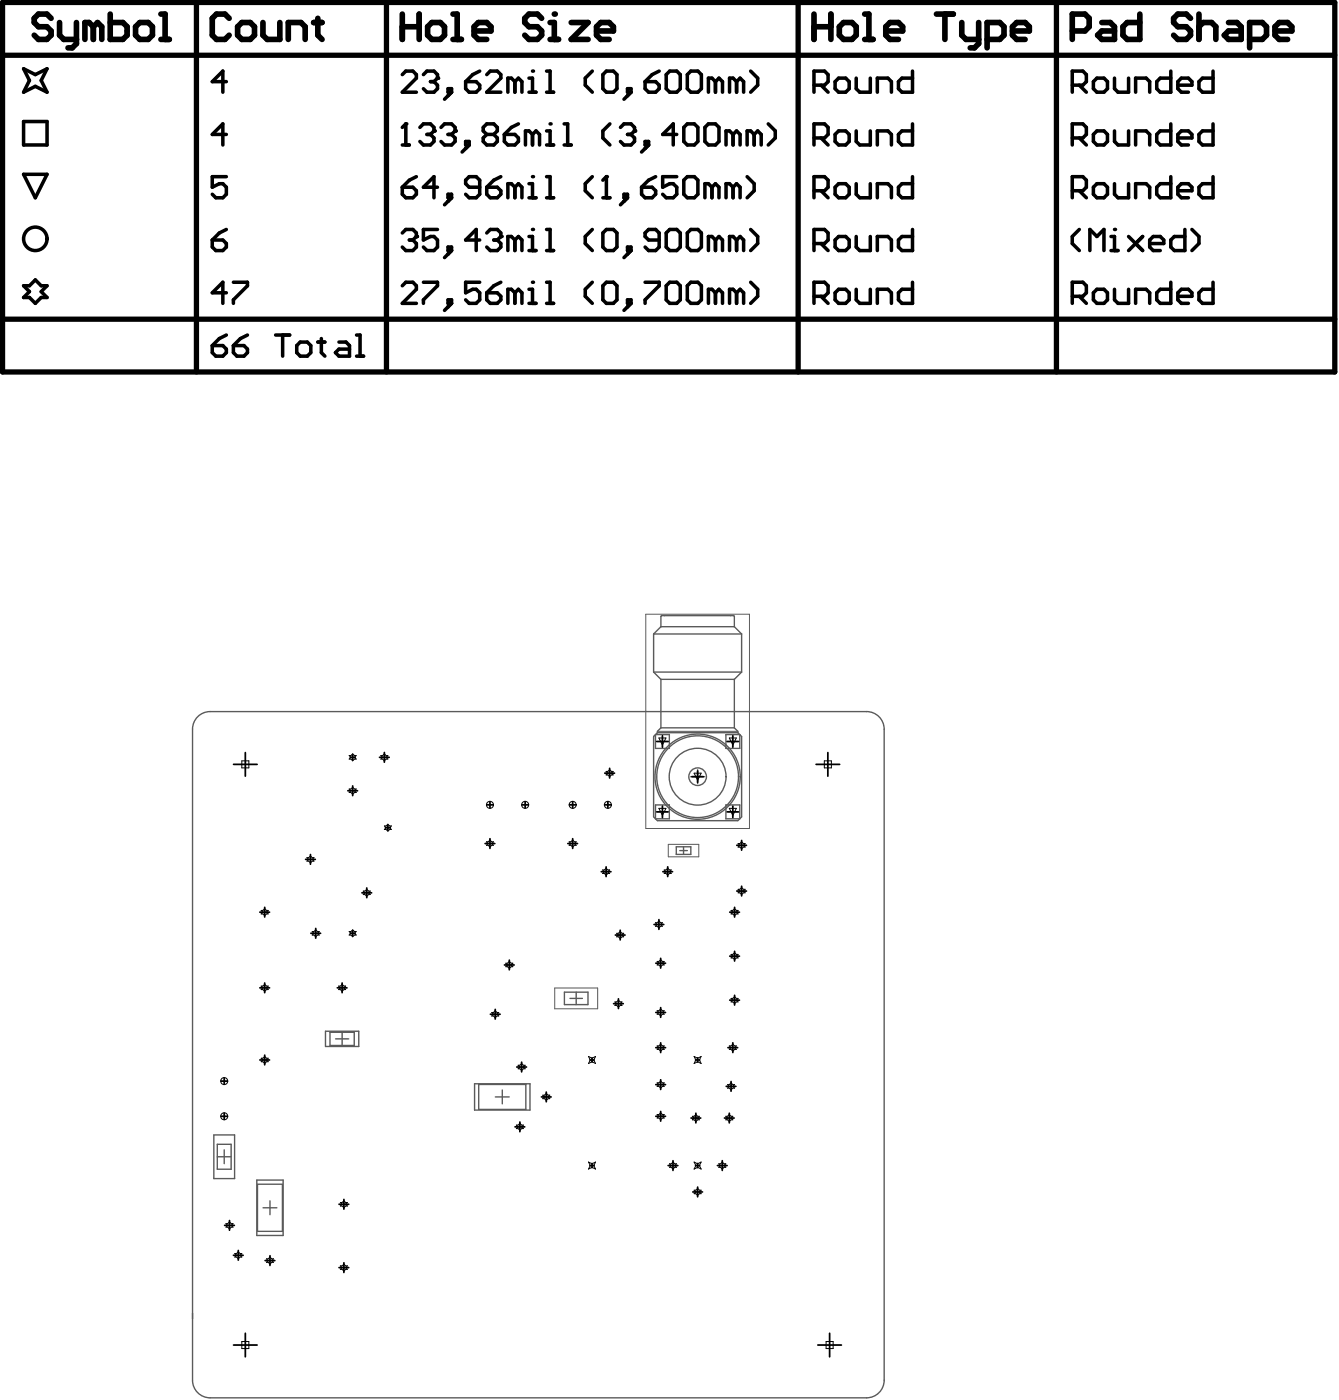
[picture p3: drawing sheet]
<svg xmlns="http://www.w3.org/2000/svg" width="322mm" height="337mm" viewBox="0 0 322 337" stroke-linecap="round" stroke-linejoin="round" font-family="sans-serif">
<g fill="none" stroke="#5a5a5a" stroke-width=".33">
<path d="M157.1 152.4v9.2M157.1 152.4h21.1M158.8 150.7v-2.5l.2-.2h17.3l.1 .2v2.5M158.8 150.7l-1.7 1.7M158.8 150.7h17.6M176.4 150.7l1.8 1.7M178.2 152.4v9.2M47.8 172.1a4.2 4.2 0 0 1 2.7-1h157.7a4.2 4.2 0 0 1 4.2 4.2v156.5a4.2 4.2 0 0 1-4.2 4.2h-157.7a4.2 4.2 0 0 1-4.2-4.2v-156.5a4.2 4.2 0 0 1 1.5-3.2zM157.1 161.6l1.7 1.7M157.1 161.6h21.1M157.5 176.6h3.3v3.3h-3.3zM158 176.1h19.3"/>
<path d="M158.8 175l-1.7 2v19.4l.9 .9h19.3l.9-.9v-19.3l-.9-1M158.8 163.3v11.7M158.8 175h17.6M158.8 163.3h17.6M174.4 176.6h3.3v3.3h-3.3zM176.4 175l.9 .8v.3M176.4 163.3v11.7M178.2 161.6l-1.8 1.7M157.5 193.5h3.3v3.3h-3.3zM166 186.7h3.3M167.6 185v3.4M174.4 193.5h3.3v3.3h-3.3z"/>
<path d="M162.5 203.6h3.5v1.8h-3.5zM163.3 204.5h1.9M164.2 203.6v1.8M135.6 238.5h5.7v3h-5.7zM138.4 238.5v3M78.2 247.9h8v3.7h-8zM79.3 248.2h5.8v3.1h-5.8zM80.6 249.7h3.2M82.2 248.2v3.1M136.9 240h3M51.4 272.8h5v10.5h-5zM52.2 278.1h3.3"/>
<path d="M52.2 275.1h3.3v6h-3.3zM53.9 276.4v3.3M114 260.5h13.3v6.4h-13.3zM115 260.7h11.3v6h-11.3zM119 263.7h3.4M120.7 262v3.4M61.7 283.7h6.3v13.3h-6.3zM61.9 284.7h6v11.3h-6zM63.2 290.3h3.3M64.9 288.7v3.3"/>
<circle cx="167.6" cy="186.7" r="10.2"/>
<circle cx="167.6" cy="186.7" r="9.8"/>
<circle cx="167.6" cy="186.7" r="6.8"/>
<circle cx="167.6" cy="186.7" r="2.11"/>
</g>
<path d="M155.2 147.7h24.9v51.5h-24.9zM158 175.8h19.3M160.6 203h7.3v3h-7.3zM133.3 237.5h10.3v5h-10.3z" fill="none" stroke="#5a5a5a" stroke-width=".24"/>
<g fill="none" stroke="#000" stroke-width=".42">
<path d="M157.8 178.3h2.7M159.2 176.9v2.7M174.7 178.3h2.8M176.1 176.9v2.7M56.1 183.7h5.7M58.9 180.9v5.7M83.6 190.1h2.3M84.2 182.1h1.1M84.7 181.5v1.1M84.7 188.9v2.4M91.2 182.1h2.3M92.4 180.9v2.3"/>
<path d="M92.6 199h1.2M93.2 198.4v1.2M117 193.5h1.5M117.7 192.7v1.5M125.4 193.5h1.5M126.2 192.7v1.5M136.9 193.5h1.5M137.6 192.7v1.5M145.3 193.5h1.5M145.3 185.9h2.3M146.1 192.7v1.5M146.5 184.7v2.3"/>
<path d="M157.8 195.2h2.7M159.2 193.8v2.7M166.3 186.7h2.7M167.6 185.3v2.8M174.7 195.2h2.8M176.1 193.8v2.7M196.1 183.7h5.6M198.9 180.9v5.7M62.4 219.3h2.4M63.6 218.1v2.3M73.4 206.6h2.4M74.6 205.4v2.4"/>
<path d="M87 214.6h2.3M88.1 213.5v2.3M116.6 202.8h2.3M117.7 201.6v2.3M136.4 202.8h2.4M137.6 201.6v2.3M144.5 209.6h2.3M145.6 208.4v2.3M159.3 209.6h2.3M160.4 208.4v2.3M175.3 219.3h2.4M176.5 218.1v2.3"/>
<path d="M177 203.2h2.4M177 214.2h2.4M178.2 202v2.4M178.2 213v2.4M62.4 237.5h2.4M63.6 236.3v2.3M74.7 224.4h2.3M75.9 223.2v2.3M81 237.5h2.4M82.2 236.3v2.3M84.2 224.4h1.1M84.7 223.8v1.1"/>
<path d="M121.2 232h2.3M122.4 230.8v2.3M147.9 224.8h2.3M149 223.6v2.3M157.2 222.2h2.3M157.6 231.5h2.3M158.3 221.1v2.3M158.7 230.4v2.3M175.3 229.9h2.4M176.5 228.7v2.3M176.5 239.3v2.3M53.1 259.9h1.5"/>
<path d="M53.9 259.1v1.5M62.4 254.8h2.4M63.6 253.6v2.4M117.8 243.8h2.4M119 242.6v2.4M124.2 256.5h2.3M125.3 255.3v2.4M141.8 254.8h1M142.3 254.3v1M147.4 241.3h2.4M148.6 240.1v2.3M157.6 251.9h2.3"/>
<path d="M157.6 243.4h2.3M158.7 242.2v2.4M158.7 250.7v2.3M158.7 259.6v2.3M167.1 254.8h1M167.6 254.3v1M174.9 251.9h2.3M175.3 240.4h2.4M175.7 260v2.3M176.1 250.7v2.3M53.1 268.3h1.5M53.9 267.6v1.5"/>
<path d="M123.7 270.9h2.4M124.9 269.7v2.4M130.1 263.7h2.3M131.3 262.5v2.4M142.3 279.7v1M157.6 260.7h2.3M157.6 268.3h2.3M158.7 267.2v2.3M161.7 279v2.4M166 268.8h2.4M167.2 267.6v2.3M167.6 279.7v1"/>
<path d="M173.5 279v2.4M174.1 268.8h2.3M174.5 261.2h2.3M175.2 267.6v2.3M54 294.6h2.3M55.1 293.4v2.3M81.5 289.5h2.3M82.6 288.3v2.4M141.8 280.2h1M160.5 280.2h2.4M166.5 286.5h2.3M167.1 280.2h1"/>
<path d="M167.6 285.4v2.3M172.4 280.2h2.3M56.1 301.8h2.3M57.3 300.6v2.3M63.7 303h2.3M64.9 301.9v2.3M81.5 304.7h2.3M82.6 303.6v2.3M56.1 323.3h5.7M58.9 320.5v5.7M196.5 323.3h5.7M199.3 320.5v5.7"/>
</g>
<g fill="none" stroke="#000" stroke-width=".85">
<path d="M5.7 16.5l2.8 1.4 2.8-1.4-1.4 2.8 1.4 2.9-2.8-1.4-2.8 1.4 1.4-2.9zM54.4 19.6h-3.4l2.5-2.5v5.1M96.7 17.9l.8-.8h1.7l.8 .8v.9l-3.3 3.4h3.3M101.7 17.9l.9-.8h1.7l.8 .8v.9l-.8 .8M103.4 19.6h.9M104.3 19.6l.8 .9v.8l-.8 .9h-1.7l-.9-.9M111.9 19.6h2.5l.9 .9v.8l-.9 .9h-1.7l-.8-.9zM115.3 17.1l-1.7 .8-1.7 1.7M117 17.9l.8-.8h1.7l.8 .8v.9l-3.3 3.4h3.3M123.7 19.6l-.8-.8h-.9v3.4M123.7 19.6v2.6M123.7 19.6l.9-.8 .8 .8v2.6"/>
<path d="M127.1 18.8h.8v3.4M131.3 17.1h.9v5.1M142.3 17.1l-1.7 1.7v1.7l1.7 1.7M145.7 17.1h1.7l.8 .8v3.4l-.8 .9h-1.7l-.8-.9v-3.4zM155 19.6h2.5l.9 .9v.8l-.9 .9h-1.7l-.8-.9zM158.4 17.1l-1.7 .8-1.7 1.7M160.9 17.1h1.7l.9 .8v3.4l-.9 .9h-1.7l-.8-.9v-3.4zM166 17.1h1.7l.8 .8v3.4l-.8 .9h-1.7l-.9-.9v-3.4zM171.9 19.6l-.8-.8h-.9v3.4M171.9 19.6v2.6M171.9 19.6l.9-.8 .8 .8v2.6M177 19.6l-.9-.8h-.8v3.4"/>
<path d="M177 19.6v2.6M177 19.6l.8-.8 .9 .8v2.6M180.4 17.1l1.7 1.7v1.7l-1.7 1.7M201.5 18.8h1.7l.8 .8v1.7l-.8 .9h-1.7l-.8-.9v-1.7zM205.7 18.8v2.5l.9 .9h2.5v-3.4M219.3 17.1v5.1h-2.6l-.8-.9v-1.7l.8-.8h2.6M263.6 18.8h1.7l.8 .8v1.7l-.8 .9h-1.7l-.9-.9v-1.7zM267.8 18.8v2.5l.8 .9h2.6v-3.4M281.3 17.1v5.1h-2.5l-.9-.9v-1.7l.9-.8h2.5M291.5 17.1v5.1h-2.6l-.8-.9v-1.7l.8-.8h2.6M5.7 29.2h5.6v5.7h-5.6zM54.4 32.3h-3.4l2.5-2.5v5.1"/>
<path d="M96.7 34.9h1.7M96.7 30.6l.8-.8v5.1M100.9 30.6l.8-.8h1.7l.9 .8v.9l-.9 .8M102.6 32.3h.8M103.4 32.3l.9 .9v.8l-.9 .9h-1.7l-.8-.9M106 30.6l.8-.8h1.7l.8 .8v.9l-.8 .8M107.7 32.3h.8M107.7 21.3h.8v.9h-.8zM108.5 32.3l.8 .9v.8l-.8 .9h-1.7l-.8-.9M108.5 22.2l-1.7 1.7M111.9 34h.8v.9h-.8zM112.7 34.9l-1.7 1.6"/>
<path d="M117 32.3l-.9 .9v.8l.9 .9h1.6l.9-.9v-.8l-.9-.9M117 32.3h1.6M117 32.3l-.9-.8v-.9l.9-.8h1.6l.9 .8v.9l-.9 .8M121.2 32.3h2.5l.9 .9v.8l-.9 .9h-1.7l-.8-.9zM124.6 29.8l-1.7 .8-1.7 1.7M127.1 22.2h1.7M127.9 32.3l-.8-.8h-.8v3.4M127.9 32.3v2.6M127.9 32.3l.9-.8 .8 .8v2.6M131.3 34.9h1.7M131.3 31.5h.9v3.4M131.3 22.2h1.7"/>
<path d="M135.6 34.9h1.6M135.6 29.8h.8v5.1M146.5 29.8l-1.6 1.7v1.7l1.6 1.7M149.1 30.6l.8-.8h1.7l.9 .8v.9l-.9 .8M150.8 32.3h.8M150.8 21.3h.8v.9h-.8zM151.6 32.3l.9 .9v.8l-.9 .9h-1.7l-.8-.9M151.6 22.2l-1.7 1.7M155 34h.8v.9h-.8zM155.8 34.9l-1.6 1.6M162.6 32.3h-3.4l2.6-2.5v5.1M165.1 29.8h1.7l.9 .8v3.4l-.9 .9h-1.7l-.8-.9v-3.4z"/>
<path d="M170.2 29.8h1.7l.9 .8v3.4l-.9 .9h-1.7l-.8-.9v-3.4zM176.1 32.3l-.8-.8h-.9v3.4M176.1 32.3v2.6M176.1 32.3l.9-.8 .8 .8v2.6M181.2 32.3l-.8-.8h-.9v3.4M181.2 32.3v2.6M181.2 32.3l.9-.8 .8 .8v2.6M184.6 29.8l1.7 1.7v1.7l-1.7 1.7M195.6 20.5h2.5l.9-.9v-1.7l-.9-.8h-2.5v5.1M195.6 33.2h2.5l.9-.9v-1.7l-.9-.8h-2.5v5.1M197.3 33.2l1.7 1.7M197.3 20.5l1.7 1.7"/>
<path d="M201.5 31.5h1.7l.8 .8v1.7l-.8 .9h-1.7l-.8-.9v-1.7zM205.7 31.5v2.5l.9 .9h2.5v-3.4M210.8 34.9v-3.4h2.5l.9 .8v2.6M210.8 22.2v-3.4h2.5l.9 .8v2.6M219.3 29.8v5.1h-2.6l-.8-.9v-1.7l.8-.8h2.6M257.6 33.2h2.6l.8-.9v-1.7l-.8-.8h-2.6v5.1M257.6 20.5h2.6l.8-.9v-1.7l-.8-.8h-2.6v5.1M259.3 33.2l1.7 1.7M259.3 20.5l1.7 1.7M263.6 31.5h1.7l.8 .8v1.7l-.8 .9h-1.7l-.9-.9v-1.7zM267.8 31.5v2.5l.8 .9h2.6v-3.4M272.9 34.9v-3.4h2.5l.8 .8v2.6"/>
<path d="M272.9 22.2v-3.4h2.5l.8 .8v2.6M281.3 29.8v5.1h-2.5l-.9-.9v-1.7l.9-.8h2.5M283 33.2h3.4v-.9l-.9-.8h-1.6l-.9 .8v1.7l.9 .9h1.6M283 20.5h3.4v-.9l-.9-.8h-1.6l-.9 .8v1.7l.9 .9h1.6M291.5 29.8v5.1h-2.6l-.8-.9v-1.7l.8-.8h2.6M5.7 41.9h5.6l-2.8 5.6zM51 57.7h2.5l.9 .8v.9l-.9 .8h-1.6l-.9-.8zM54.4 42.5h-3.4v2.5l1.7-.8h.8l.9 .8v1.7l-.9 .8h-1.6l-.9-.8M54.4 55.2l-1.7 .8-1.7 1.7M96.7 45h2.5l.8 .9v.8l-.8 .8h-1.7l-.8-.8zM96.7 56l.8-.8h1.7l.8 .8v.9l-.8 .8M98.4 57.7h.8"/>
<path d="M99.2 57.7l.8 .8v.9l-.8 .8h-1.7l-.8-.8M100 42.5l-1.6 .8-1.7 1.7M105.1 55.2h-3.4v2.5l1.7-.8h.9l.8 .8v1.7l-.8 .8h-1.7l-.9-.8M105.1 45h-3.4l2.6-2.5v5M107.7 46.7h.8v.8h-.8zM107.7 59.4h.8v.8h-.8zM108.5 47.5l-1.7 1.7M115.3 45h-2.6l-.8-.8v-.9l.8-.8h1.7l.9 .8v3.4l-.9 .8h-1.7l-.8-.8M115.3 57.7h-3.4l2.5-2.5v5M117 45h2.5l.8 .9v.8l-.8 .8h-1.7l-.8-.8zM117 56l.8-.8h1.7l.8 .8v.9l-.8 .8M118.6 57.7h.9"/>
<path d="M119.5 57.7l.8 .8v.9l-.8 .8h-1.7l-.8-.8M120.3 42.5l-1.7 .8-1.6 1.7M123.7 45l-.8-.8h-.9v3.3M123.7 57.7l-.8-.8h-.9v3.3M123.7 45v2.5M123.7 57.7v2.5M123.7 45l.9-.8 .8 .8v2.5M123.7 57.7l.9-.8 .8 .8v2.5M127.1 44.2h.8v3.3M127.1 47.5h1.7M127.1 56.9h.8v3.3M131.3 42.5h.9v5"/>
<path d="M131.3 47.5h1.7M131.3 55.2h.9v5M142.3 42.5l-1.7 1.7v1.7l1.7 1.6M142.3 55.2l-1.7 1.7v1.6l1.7 1.7M144.9 47.5h1.6M144.9 43.3l.8-.8v5M145.7 55.2h1.7l.8 .8v3.4l-.8 .8h-1.7l-.8-.8v-3.4zM149.9 46.7h.9v.8h-.9zM150.8 59.4h.8v.8h-.8zM150.8 47.5l-1.7 1.7M154.2 45h2.5l.8 .9v.8l-.8 .8h-1.7l-.8-.8zM157.5 42.5l-1.7 .8-1.6 1.7"/>
<path d="M158.4 57.7h-2.6l-.8-.8v-.9l.8-.8h1.7l.9 .8v3.4l-.9 .8h-1.7l-.8-.8M160.9 55.2h1.7l.9 .8v3.4l-.9 .8h-1.7l-.8-.8v-3.4zM162.6 42.5h-3.4v2.5l1.7-.8h.9l.8 .8v1.7l-.8 .8h-1.7l-.9-.8M165.1 42.5h1.7l.9 .8v3.4l-.9 .8h-1.7l-.8-.8v-3.4zM166 55.2h1.7l.8 .8v3.4l-.8 .8h-1.7l-.9-.8v-3.4zM171.1 45l-.9-.8h-.8v3.3M171.1 45v2.5M171.1 45l.8-.8 .9 .8v2.5M171.9 57.7l-.8-.8h-.9v3.3M171.9 57.7v2.5M171.9 57.7l.9-.8 .8 .8v2.5M176.1 45l-.8-.8h-.9v3.3"/>
<path d="M176.1 45v2.5M176.1 45l.9-.8 .8 .8v2.5M177 57.7l-.9-.8h-.8v3.3M177 57.7v2.5M177 57.7l.8-.8 .9 .8v2.5M179.5 42.5l1.7 1.7v1.7l-1.7 1.6M180.4 55.2l1.7 1.7v1.6l-1.7 1.7M195.6 45.9h2.5l.9-.9v-1.7l-.9-.8h-2.5v5M195.6 58.5h2.5l.9-.8v-1.7l-.9-.8h-2.5v5M197.3 45.9l1.7 1.6M197.3 58.5l1.7 1.7M201.5 44.2h1.7l.8 .8v1.7l-.8 .8h-1.7l-.8-.8v-1.7z"/>
<path d="M201.5 56.9h1.7l.8 .8v1.7l-.8 .8h-1.7l-.8-.8v-1.7zM205.7 44.2v2.5l.9 .8h2.5v-3.3M205.7 56.9v2.5l.9 .8h2.5v-3.3M210.8 47.5v-3.3h2.5l.9 .8v2.5M219.3 42.5v5h-2.6l-.8-.8v-1.7l.8-.8h2.6M219.3 55.2v5h-2.6l-.8-.8v-1.7l.8-.8h2.6M257.6 45.9h2.6l.8-.9v-1.7l-.8-.8h-2.6v5M259.3 55.2l-1.7 1.7v1.6l1.7 1.7M259.3 45.9l1.7 1.6M263.6 44.2h1.7l.8 .8v1.7l-.8 .8h-1.7l-.9-.8v-1.7zM266.9 56.9h.9v3.3M267.8 44.2v2.5l.8 .8h2.6v-3.3"/>
<path d="M271.2 56.9l3.4 3.3M272.9 47.5v-3.3h2.5l.8 .8v2.5M274.6 56.9l-3.4 3.3M276.2 58.5h3.4v-.8l-.8-.8h-1.7l-.9 .8v1.7l.9 .8h1.7M281.3 42.5v5h-2.5l-.9-.8v-1.7l.9-.8h2.5M283 45.9h3.4v-.9l-.9-.8h-1.6l-.9 .8v1.7l.9 .8h1.6M284.7 55.2v5h-2.5l-.9-.8v-1.7l.9-.8h2.5M286.4 55.2l1.7 1.7v1.6l-1.7 1.7M291.5 42.5v5h-2.6l-.8-.8v-1.7l.8-.8h2.6M5.7 68.7h1.4l1.4-1.4 1.4 1.4h1.4l-1.4 1.4 1.4 1.4h-1.4l-1.4 1.4-1.4-1.4h-1.4l1.4-1.4zM54.4 70.4h-3.4l2.5-2.5v5M56.1 67.9h3.4v.8l-3.4 3.4v.8"/>
<path d="M96.7 68.7l.8-.8h1.7l.8 .8v.8l-3.3 3.4h3.3M101.7 67.9h3.4v.8l-3.4 3.4v.8M107.7 72.1h.8v.8h-.8zM108.5 60.2l-1.7 1.7M108.5 72.9l-1.7 1.7M115.3 67.9h-3.4v2.5l1.7-.9h.8l.9 .9v1.7l-.9 .8h-1.7l-.8-.8M117 70.4h2.5l.8 .8v.9l-.8 .8h-1.7l-.8-.8zM120.3 67.9l-1.7 .8-1.6 1.7M123.7 70.4l-.8-.9h-.9v3.4M123.7 70.4v2.5M123.7 70.4l.9-.9 .8 .9v2.5M127.1 60.2h1.7"/>
<path d="M127.1 69.5h.8v3.4M127.1 72.9h1.7M131.3 67.9h.9v5M131.3 60.2h1.7M131.3 72.9h1.7M142.3 67.9l-1.7 1.6v1.7l1.7 1.7M145.7 67.9h1.7l.8 .8v3.4l-.8 .8h-1.7l-.8-.8v-3.4zM150.8 72.1h.8v.8h-.8zM151.6 72.9l-1.7 1.7M151.6 60.2l-1.7 1.7M155 67.9h3.4v.8l-3.4 3.4v.8M160.9 67.9h1.7l.9 .8v3.4l-.9 .8h-1.7l-.8-.8v-3.4z"/>
<path d="M166 67.9h1.7l.8 .8v3.4l-.8 .8h-1.7l-.9-.8v-3.4zM171.9 70.4l-.8-.9h-.9v3.4M171.9 70.4v2.5M171.9 70.4l.9-.9 .8 .9v2.5M177 70.4l-.9-.9h-.8v3.4M177 70.4v2.5M177 70.4l.8-.9 .9 .9v2.5M180.4 67.9l1.7 1.6v1.7l-1.7 1.7M195.6 71.2h2.5l.9-.8v-1.7l-.9-.8h-2.5v5M197.3 71.2l1.7 1.7M201.5 69.5h1.7l.8 .9v1.7l-.8 .8h-1.7l-.8-.8v-1.7zM205.7 69.5v2.6l.9 .8h2.5v-3.4"/>
<path d="M210.8 60.2v-3.3h2.5l.9 .8v2.5M210.8 72.9v-3.4h2.5l.9 .9v2.5M219.3 67.9v5h-2.6l-.8-.8v-1.7l.8-.9h2.6M257.6 71.2h2.6l.8-.8v-1.7l-.8-.8h-2.6v5M259.3 71.2l1.7 1.7M261.9 60.2v-5l1.7 1.7 1.7-1.7v5M263.6 69.5h1.7l.8 .9v1.7l-.8 .8h-1.7l-.9-.8v-1.7zM266.9 60.2h1.7M267.8 69.5v2.6l.8 .8h2.6v-3.4M272.9 72.9v-3.4h2.5l.8 .9v2.5M281.3 67.9v5h-2.5l-.9-.8v-1.7l.9-.9h2.5M283 71.2h3.4v-.8l-.9-.9h-1.6l-.9 .9v1.7l.9 .8h1.6"/>
<path d="M291.5 67.9v5h-2.6l-.8-.8v-1.7l.8-.9h2.6M51 83.1h2.5l.9 .8v.9l-.9 .8h-1.6l-.9-.8zM54.4 80.5l-1.7 .9-1.7 1.7M56.1 83.1h2.5l.9 .8v.9l-.9 .8h-1.7l-.8-.8zM59.5 80.5l-1.7 .9-1.7 1.7M66.2 80.5h3.4M67.9 80.5v5.1M72.1 82.2h1.7l.9 .9v1.7l-.9 .8h-1.7l-.8-.8v-1.7zM76.4 82.2h1.7M77.2 81.4v3.4l.9 .8M81.4 82.2h1.7l.9 .9v2.5h-2.6l-.8-.8 .8-.9h2.6M85.7 85.6h1.7"/>
<path d="M85.7 80.5h.8v5.1"/>
<circle cx="8.5" cy="57.4" r="2.82"/>
</g>
<g fill="none" stroke="#000" stroke-width=".24">
<path d="M158.3 177.4h1.7l-.8 1.7zM175.2 177.4h1.7l-.8 1.7zM58.1 182.9h1.7v1.7h-1.7zM83.9 189.7h.4l.4-.5 .5 .5h.4l-.4 .4 .4 .4h-.4l-.5 .4-.4-.4h-.4l.4-.4zM83.9 181.6h.4l.4-.4 .5 .4h.4l-.4 .5 .4 .4h-.4l-.5 .4-.4-.4h-.4l.4-.4zM91.5 181.6h.4l.5-.4 .4 .4h.4l-.4 .5 .4 .4h-.4l-.4 .4-.5-.4h-.4l.4-.4zM92.4 198.6h.4l.4-.5 .4 .5h.4l-.4 .4 .4 .4h-.4l-.4 .4-.4-.4h-.4l.4-.4zM145.6 185.4h.5l.4-.4 .4 .4h.4l-.4 .5 .4 .4h-.4l-.4 .4-.4-.4h-.5l.5-.4zM158.3 194.3h1.7l-.8 1.7zM166.8 185.9h1.7l-.9 1.7zM175.2 194.3h1.7l-.8 1.7zM198.1 182.9h1.7v1.7h-1.7z"/>
<path d="M62.8 218.9h.4l.4-.5 .4 .5h.4l-.4 .4 .4 .4h-.4l-.4 .4-.4-.4h-.4l.4-.4zM73.7 206.2h.5l.4-.5 .4 .5h.4l-.4 .4 .4 .4h-.4l-.4 .4-.4-.4h-.5l.5-.4zM87.3 214.2h.4l.4-.4 .4 .4h.5l-.5 .4 .5 .5h-.5l-.4 .4-.4-.4h-.4l.4-.5zM116.9 202.4h.4l.4-.5 .4 .5h.5l-.5 .4 .5 .4h-.5l-.4 .4-.4-.4h-.4l.4-.4zM136.8 202.4h.4l.4-.5 .4 .5h.4l-.4 .4 .4 .4h-.4l-.4 .4-.4-.4h-.4l.4-.4zM144.8 209.1h.4l.4-.4 .5 .4h.4l-.4 .5 .4 .4h-.4l-.5 .4-.4-.4h-.4l.4-.4zM159.6 209.1h.4l.4-.4 .5 .4h.4l-.4 .5 .4 .4h-.4l-.5 .4-.4-.4h-.4l.4-.4zM175.7 218.9h.4l.4-.5 .4 .5h.5l-.5 .4 .5 .4h-.5l-.4 .4-.4-.4h-.4l.4-.4zM177.4 202.8h.4l.4-.4 .4 .4h.4l-.4 .4 .4 .4h-.4l-.4 .5-.4-.5h-.4l.4-.4zM177.4 213.8h.4l.4-.4 .4 .4h.4l-.4 .4 .4 .4h-.4l-.4 .5-.4-.5h-.4l.4-.4zM62.8 237h.4l.4-.4 .4 .4h.4l-.4 .5 .4 .4h-.4l-.4 .4-.4-.4h-.4l.4-.4zM75 223.9h.4l.5-.4 .4 .4h.4l-.4 .5 .4 .4h-.4l-.4 .4-.5-.4h-.4l.4-.4z"/>
<path d="M81.4 237h.4l.4-.4 .4 .4h.5l-.5 .5 .5 .4h-.5l-.4 .4-.4-.4h-.4l.4-.4zM83.9 223.9h.4l.4-.4 .5 .4h.4l-.4 .5 .4 .4h-.4l-.5 .4-.4-.4h-.4l.4-.4zM121.5 231.5h.5l.4-.4 .4 .4h.4l-.4 .5 .4 .4h-.4l-.4 .4-.4-.4h-.5l.5-.4zM148.2 224.4h.4l.4-.5 .4 .5h.5l-.5 .4 .5 .4h-.5l-.4 .4-.4-.4h-.4l.4-.4zM157.5 221.8h.4l.4-.4 .4 .4h.5l-.5 .4 .5 .5h-.5l-.4 .4-.4-.4h-.4l.4-.5zM157.9 231.1h.4l.4-.4 .5 .4h.4l-.4 .4 .4 .5h-.4l-.5 .4-.4-.4h-.4l.4-.5zM175.7 229.4h.4l.4-.4 .4 .4h.5l-.5 .5 .5 .4h-.5l-.4 .4-.4-.4h-.4l.4-.4zM62.8 254.4h.4l.4-.4 .4 .4h.4l-.4 .4 .4 .4h-.4l-.4 .5-.4-.5h-.4l.4-.4zM118.1 243.4h.5l.4-.4 .4 .4h.4l-.4 .4 .4 .4h-.4l-.4 .5-.4-.5h-.5l.5-.4zM124.5 256.1h.4l.4-.4 .5 .4h.4l-.4 .4 .4 .4h-.4l-.5 .5-.4-.5h-.4l.4-.4zM141.4 254l.9 .4 .8-.4-.4 .8 .4 .9-.8-.5-.9 .5 .4-.9zM147.7 240.9h.5l.4-.5 .4 .5h.4l-.4 .4 .4 .4h-.4l-.4 .4-.4-.4h-.5l.5-.4z"/>
<path d="M157.9 251.4h.4l.4-.4 .5 .4h.4l-.4 .5 .4 .4h-.4l-.5 .4-.4-.4h-.4l.4-.4zM157.9 243h.4l.4-.5 .5 .5h.4l-.4 .4 .4 .4h-.4l-.5 .4-.4-.4h-.4l.4-.4zM166.8 254l.8 .4 .9-.4-.5 .8 .5 .9-.9-.5-.8 .5 .4-.9zM175.2 251.4h.5l.4-.4 .4 .4h.4l-.4 .5 .4 .4h-.4l-.4 .4-.4-.4h-.5l.5-.4zM175.7 240h.4l.4-.4 .4 .4h.5l-.5 .4 .5 .5h-.5l-.4 .4-.4-.4h-.4l.4-.5zM124.1 270.5h.4l.4-.5 .4 .5h.5l-.5 .4 .5 .4h-.5l-.4 .4-.4-.4h-.4l.4-.4zM130.4 263.3h.4l.5-.5 .4 .5h.4l-.4 .4 .4 .4h-.4l-.4 .4-.5-.4h-.4l.4-.4zM141.4 279.3l.9 .5 .8-.5-.4 .9 .4 .8-.8-.4-.9 .4 .4-.8zM157.9 267.9h.4l.4-.4 .5 .4h.4l-.4 .4 .4 .5h-.4l-.5 .4-.4-.4h-.4l.4-.5zM157.9 260.3h.4l.4-.4 .5 .4h.4l-.4 .4 .4 .5h-.4l-.5 .4-.4-.4h-.4l.4-.5zM160.9 279.8h.4l.4-.5 .4 .5h.5l-.5 .4 .5 .4h-.5l-.4 .4-.4-.4h-.4l.4-.4zM166.4 268.3h.4l.4-.4 .4 .4h.4l-.4 .5 .4 .4h-.4l-.4 .4-.4-.4h-.4l.4-.4z"/>
<path d="M166.8 279.3l.8 .5 .9-.5-.5 .9 .5 .8-.9-.4-.8 .4 .4-.8zM172.7 279.8h.4l.4-.5 .5 .5h.4l-.4 .4 .4 .4h-.4l-.5 .4-.4-.4h-.4l.4-.4zM174.4 268.3h.4l.4-.4 .5 .4h.4l-.4 .5 .4 .4h-.4l-.5 .4-.4-.4h-.4l.4-.4zM174.8 260.7h.4l.5-.4 .4 .4h.4l-.4 .5 .4 .4h-.4l-.4 .4-.5-.4h-.4l.4-.4zM54.3 294.2h.4l.4-.5 .5 .5h.4l-.4 .4 .4 .4h-.4l-.5 .4-.4-.4h-.4l.4-.4zM81.8 289.1h.4l.4-.4 .5 .4h.4l-.4 .4 .4 .4h-.4l-.5 .4-.4-.4h-.4l.4-.4zM166.8 286.1h.4l.4-.4 .4 .4h.5l-.5 .4 .5 .5h-.5l-.4 .4-.4-.4h-.4l.4-.5zM56.4 301.3h.4l.5-.4 .4 .4h.4l-.4 .5 .4 .4h-.4l-.4 .4-.5-.4h-.4l.4-.4zM64 302.6h.4l.5-.4 .4 .4h.4l-.4 .4 .4 .5h-.4l-.4 .4-.5-.4h-.4l.4-.5zM81.8 304.3h.4l.4-.4 .5 .4h.4l-.4 .4 .4 .4h-.4l-.5 .5-.4-.5h-.4l.4-.4zM58.1 322.5h1.7v1.7h-1.7zM198.5 322.5h1.7v1.7h-1.7z"/>
<circle cx="117.7" cy="193.5" r=".85"/>
<circle cx="126.2" cy="193.5" r=".85"/>
<circle cx="137.6" cy="193.5" r=".85"/>
<circle cx="146.1" cy="193.5" r=".85"/>
<circle cx="53.9" cy="259.9" r=".85"/>
<circle cx="53.9" cy="268.3" r=".85"/>
</g>
<path d="M.6 .6h320.1v88.8h-320.1zM.6 13.3h320.1M47.2 .6v88.8M92.9 .6v88.8M191.8 .6v88.8M253.8 .6v88.8M.6 76.7h320.1" fill="none" stroke="#000" stroke-width="1.3"/>
<g fill="#000">
<circle cx="105.1" cy="18.8" r=".42"/>
<circle cx="127.9" cy="17.1" r=".42"/>
<circle cx="133.2" cy="3.4" r=".68"/>
<circle cx="97.5" cy="29.8" r=".42"/>
<circle cx="104.3" cy="31.5" r=".42"/>
<circle cx="109.3" cy="31.5" r=".42"/>
<circle cx="132.2" cy="29.8" r=".42"/>
<circle cx="152.5" cy="31.5" r=".42"/>
<circle cx="100" cy="56.9" r=".42"/>
<circle cx="120.3" cy="56.9" r=".42"/>
<circle cx="127.9" cy="55.2" r=".42"/>
<circle cx="127.9" cy="42.5" r=".42"/>
<circle cx="145.7" cy="42.5" r=".42"/>
<circle cx="267.8" cy="55.2" r=".42"/>
<circle cx="127.9" cy="67.9" r=".42"/>
</g>
<g fill="none" stroke="#000" stroke-width="1.4">
<path d="M12.3 4.4l-1-1h-2.1l-1 1v1l1 1h2.1l1 1v1.1l-1 1h-2.1l-1-1M14.3 5.4v3.1l1 1h3.1M18.4 5.4v5.1l-1 1h-1.1M22.4 6.4l1-1 1.1 1v3.1M22.4 6.4l-1-1h-1v4.1M22.4 6.4v3.1M26.5 3.4v6.1h3l1-1v-2.1l-1-1h-3M33.6 5.4h2l1 1v2.1l-1 1h-2l-1-1v-2.1zM38.7 3.4h1v6.1M38.7 9.5h2M55.1 4.4l-1-1h-2.1l-1 1v4.1l1 1h2.1l1-1M58.1 5.4h2l1.1 1v2.1l-1.1 1h-2l-1-1v-2.1z"/>
<path d="M63.2 5.4v3.1l1 1h3v-4.1M69.3 9.5v-4.1h3l1 1v3.1M75.4 5.4h2M76.4 4.4v4.1l1 1M96.7 6.4h4M96.7 3.4v6.1M100.7 3.4v6.1M103.8 5.4h2l1 1v2.1l-1 1h-2l-1-1v-2.1zM108.8 3.4h1.1v6.1M108.8 9.5h2.1M113.9 7.4h4.1v-1l-1-1h-2.1l-1 1v2.1l1 1h2.1M130.1 4.4l-1-1h-2l-1 1v1l1 1h2l1 1v1.1l-1 1h-2l-1-1"/>
<path d="M132.2 9.5h2M132.2 5.4h1v4.1M137.2 5.4h4.1l-4.1 4.1h4.1M143.3 7.4h4.1v-1l-1-1h-2.1l-1 1v2.1l1 1h2.1M195.6 6.4h4M195.6 3.4v6.1M199.6 3.4v6.1M202.7 5.4h2l1 1v2.1l-1 1h-2l-1-1v-2.1zM207.8 3.4h1v6.1M207.8 9.5h2M212.8 7.4h4.1v-1l-1-1h-2.1l-1 1v2.1l1 1h2.1M225 3.4h4.1"/>
<path d="M227 3.4v6.1M231.1 5.4v3.1l1 1h3.1M235.2 5.4v5.1l-1.1 1h-1M237.2 9.5h3l1-1v-2.1l-1-1h-3v6.1M243.3 7.4h4v-1l-1-1h-2l-1 1v2.1l1 1h2M257.6 7.4h3.1l1-1v-2l-1-1h-3.1v6.1M264.7 5.4h2.1l1 1v3.1h-3.1l-1-1 1-1.1h3.1M273.9 3.4v6.1h-3.1l-1-1v-2.1l1-1h3.1M286.1 4.4l-1.1-1h-2l-1 1v1l1 1h2l1.1 1v1.1l-1.1 1h-2l-1-1M288.1 6.4l1-1h2l1 1v3.1M288.1 3.4v6.1M295.2 5.4h2l1 1v3.1h-3l-1-1 1-1.1h3"/>
<path d="M300.3 9.5h3l1-1v-2.1l-1-1h-3v6.1M306.3 7.4h4.1v-1l-1-1h-2l-1.1 1v2.1l1.1 1h2"/>
</g>
</svg>
